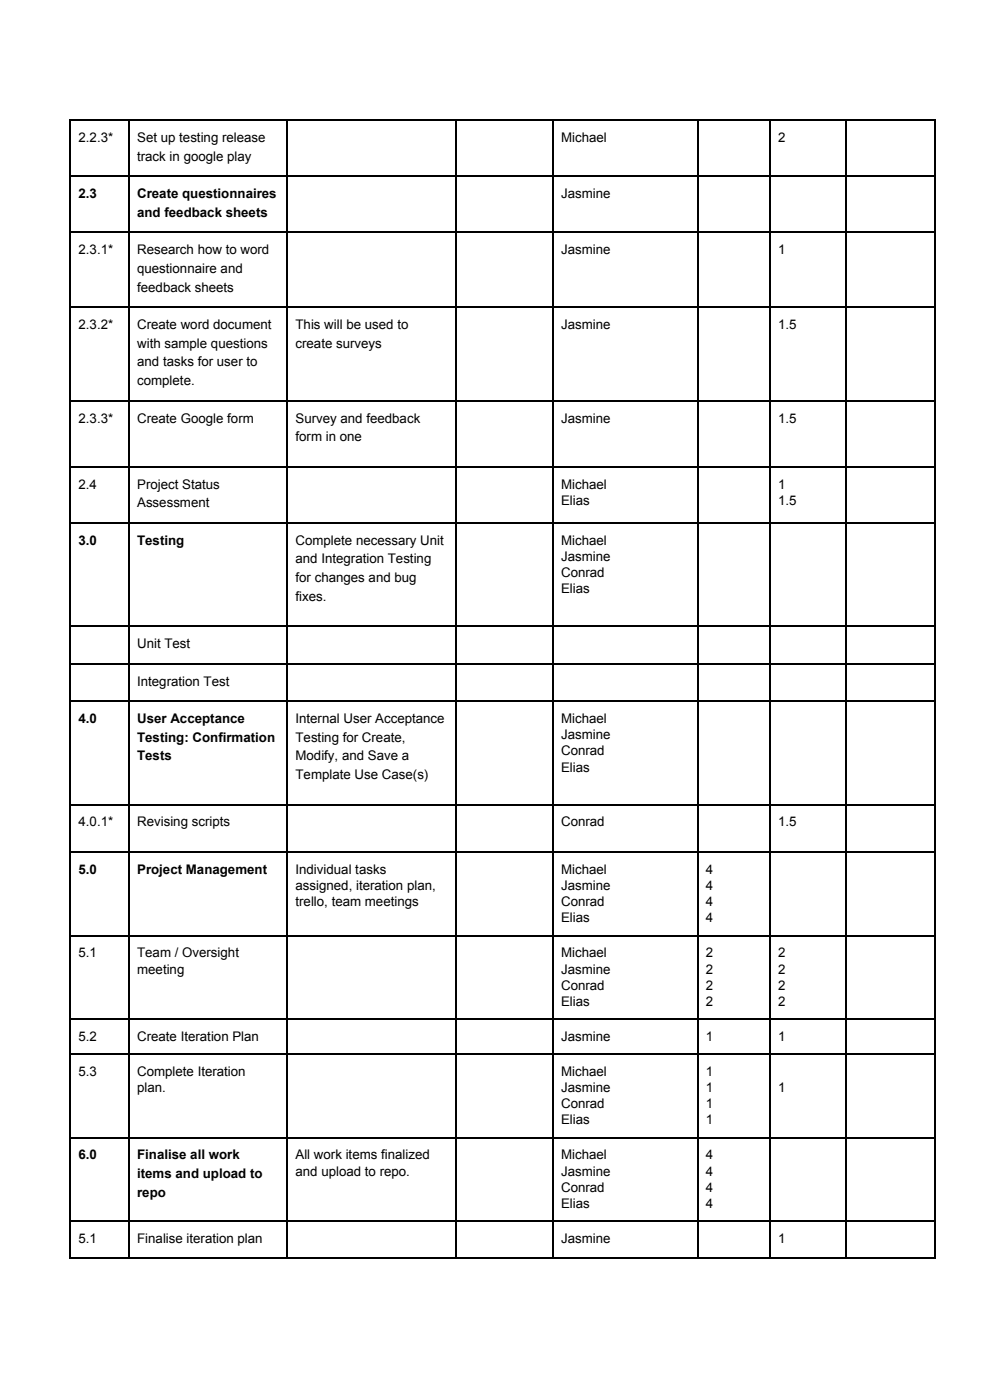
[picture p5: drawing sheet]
<svg xmlns="http://www.w3.org/2000/svg" width="210mm" height="297mm" viewBox="0 0 210 297" stroke-linecap="round" stroke-linejoin="round" font-family="sans-serif">
<defs><g id="words">
<g font-size="2.8">
<text x="16.7" y="30.2">2.2.3*</text>
<text x="29.1" y="30.2">Set up testing release</text>
<text x="29.1" y="34.2">track in google play</text>
<text x="119.2" y="30.2">Michael</text>
<text x="165.2" y="30.2">2</text>
<text x="16.7" y="42.1">2.3</text>
<text x="29.1" y="42.1">Create questionnaires</text>
<text x="29.1" y="46.1">and feedback sheets</text>
<text x="119.2" y="42.1">Jasmine</text>
<text x="16.7" y="54">2.3.1*</text>
<text x="29.1" y="54">Research how to word</text>
<text x="29.1" y="58">questionnaire and</text>
<text x="119.2" y="54">Jasmine</text>
<text x="165.2" y="54">1</text>
<text x="29.1" y="62">feedback sheets</text>
<text x="16.7" y="69.9">2.3.2*</text>
<text x="29.1" y="69.9">Create word document</text>
<text x="62.8" y="69.9">This will be used to</text>
<text x="119.2" y="69.9">Jasmine</text>
<text x="165.2" y="69.9">1.5</text>
<text x="29.1" y="73.9">with sample questions</text>
<text x="29.1" y="77.9">and tasks for user to</text>
<text x="62.8" y="73.9">create surveys</text>
<text x="29.1" y="81.8">complete.</text>
<text x="16.7" y="89.8">2.3.3*</text>
<text x="29.1" y="89.8">Create Google form</text>
<text x="62.8" y="89.8">Survey and feedback</text>
<text x="119.2" y="89.8">Jasmine</text>
<text x="165.2" y="89.8">1.5</text>
<text x="62.8" y="93.7">form in one</text>
<text x="16.7" y="103.8">2.4</text>
<text x="29.1" y="103.8">Project Status</text>
<text x="29.1" y="107.8">Assessment</text>
<text x="119.2" y="103.8">Michael</text>
<text x="119.2" y="107.2">Elias</text>
<text x="165.2" y="103.8">1</text>
<text x="165.2" y="107.2">1.5</text>
<text x="16.7" y="115.7">3.0</text>
<text x="29.1" y="115.7">Testing</text>
<text x="62.8" y="115.7">Complete necessary Unit</text>
<text x="62.8" y="119.7">and Integration Testing</text>
<text x="119.2" y="115.7">Michael</text>
<text x="119.2" y="119.2">Jasmine</text>
<text x="62.8" y="123.7">for changes and bug</text>
<text x="119.2" y="122.6">Conrad</text>
<text x="62.8" y="127.6">fixes.</text>
<text x="119.2" y="126">Elias</text>
<text x="29.1" y="137.7">Unit Test</text>
<text x="29.1" y="145.6">Integration Test</text>
<text x="16.7" y="153.6">4.0</text>
<text x="29.1" y="153.6">User Acceptance</text>
<text x="62.8" y="153.6">Internal User Acceptance</text>
<text x="119.2" y="153.6">Michael</text>
<text x="29.1" y="157.6">Testing: Confirmation</text>
<text x="29.1" y="161.5">Tests</text>
<text x="62.8" y="157.6">Testing for Create,</text>
<text x="62.8" y="161.5">Modify, and Save a</text>
<text x="119.2" y="157">Jasmine</text>
<text x="119.2" y="160.5">Conrad</text>
<text x="62.8" y="165.5">Template Use Case(s)</text>
<text x="119.2" y="163.9">Elias</text>
<text x="16.7" y="175.6">4.0.1*</text>
<text x="29.1" y="175.6">Revising scripts</text>
<text x="119.2" y="175.6">Conrad</text>
<text x="165.2" y="175.6">1.5</text>
<text x="16.7" y="185.6">5.0</text>
<text x="29.1" y="185.6">Project Management</text>
<text x="62.8" y="185.6">Individual tasks</text>
<text x="119.2" y="185.6">Michael</text>
<text x="149.9" y="185.6">4</text>
<text x="62.8" y="189.1">assigned, iteration plan,</text>
<text x="119.2" y="189.1">Jasmine</text>
<text x="149.9" y="189.1">4</text>
<text x="62.8" y="192.5">trello, team meetings</text>
<text x="119.2" y="192.5">Conrad</text>
<text x="119.2" y="196">Elias</text>
<text x="149.9" y="192.5">4</text>
<text x="149.9" y="196">4</text>
<text x="16.7" y="203.4">5.1</text>
<text x="29.1" y="203.4">Team / Oversight</text>
<text x="119.2" y="203.4">Michael</text>
<text x="149.9" y="203.4">2</text>
<text x="165.2" y="203.4">2</text>
<text x="29.1" y="206.8">meeting</text>
<text x="119.2" y="206.8">Jasmine</text>
<text x="149.9" y="206.8">2</text>
<text x="165.2" y="206.8">2</text>
<text x="119.2" y="210.3">Conrad</text>
<text x="119.2" y="213.7">Elias</text>
<text x="149.9" y="210.3">2</text>
<text x="149.9" y="213.7">2</text>
<text x="165.2" y="210.3">2</text>
<text x="165.2" y="213.7">2</text>
<text x="16.7" y="221.1">5.2</text>
<text x="29.1" y="221.1">Create Iteration Plan</text>
<text x="119.2" y="221.1">Jasmine</text>
<text x="149.9" y="221.1">1</text>
<text x="165.2" y="221.1">1</text>
<text x="16.7" y="228.5">5.3</text>
<text x="29.1" y="228.5">Complete Iteration</text>
<text x="29.1" y="232">plan.</text>
<text x="119.2" y="228.5">Michael</text>
<text x="119.2" y="232">Jasmine</text>
<text x="149.9" y="228.5">1</text>
<text x="149.9" y="232">1</text>
<text x="165.2" y="232">1</text>
<text x="119.2" y="235.4">Conrad</text>
<text x="119.2" y="238.9">Elias</text>
<text x="149.9" y="235.4">1</text>
<text x="149.9" y="238.9">1</text>
<text x="16.7" y="246.3">6.0</text>
<text x="29.1" y="246.3">Finalise all work</text>
<text x="29.1" y="250.2">items and upload to</text>
<text x="62.8" y="246.3">All work items finalized</text>
<text x="62.8" y="249.7">and upload to repo.</text>
<text x="119.2" y="246.3">Michael</text>
<text x="119.2" y="249.7">Jasmine</text>
<text x="149.9" y="246.3">4</text>
<text x="149.9" y="249.7">4</text>
<text x="29.1" y="254.2">repo</text>
<text x="119.2" y="253.2">Conrad</text>
<text x="119.2" y="256.6">Elias</text>
<text x="149.9" y="253.2">4</text>
<text x="149.9" y="256.6">4</text>
<text x="16.7" y="264">5.1</text>
<text x="29.1" y="264">Finalise iteration plan</text>
<text x="119.2" y="264">Jasmine</text>
<text x="165.2" y="264">1</text>
</g>
</g></defs>
<g fill="none" stroke="#000" stroke-width=".26">
<path d="M14.8 37.5h183.8M14.8 25.6h183.8M15 25.4v242.1M27.4 25.4v242.1M61 25.4v242.1M96.8 25.4v242.1M117.4 25.4v242.1M148.2 25.4v242.1M163.5 25.4v242.1M179.7 25.4v242.1M198.5 25.4v242.1M14.8 49.4h183.8"/>
<path d="M14.8 65.3h183.8M14.8 99.2h183.8M14.8 85.1h183.8M14.8 111.1h183.8M14.8 133.1h183.8M14.8 149h183.8M14.8 141h183.8M14.8 170.9h183.8M14.8 198.7h183.8M14.8 181h183.8M14.8 216.5h183.8M14.8 223.9h183.8"/>
<path d="M14.8 259.4h183.8M14.8 241.6h183.8M14.8 267.3h183.8"/>
</g>
<use href="#words"/>
</svg>
